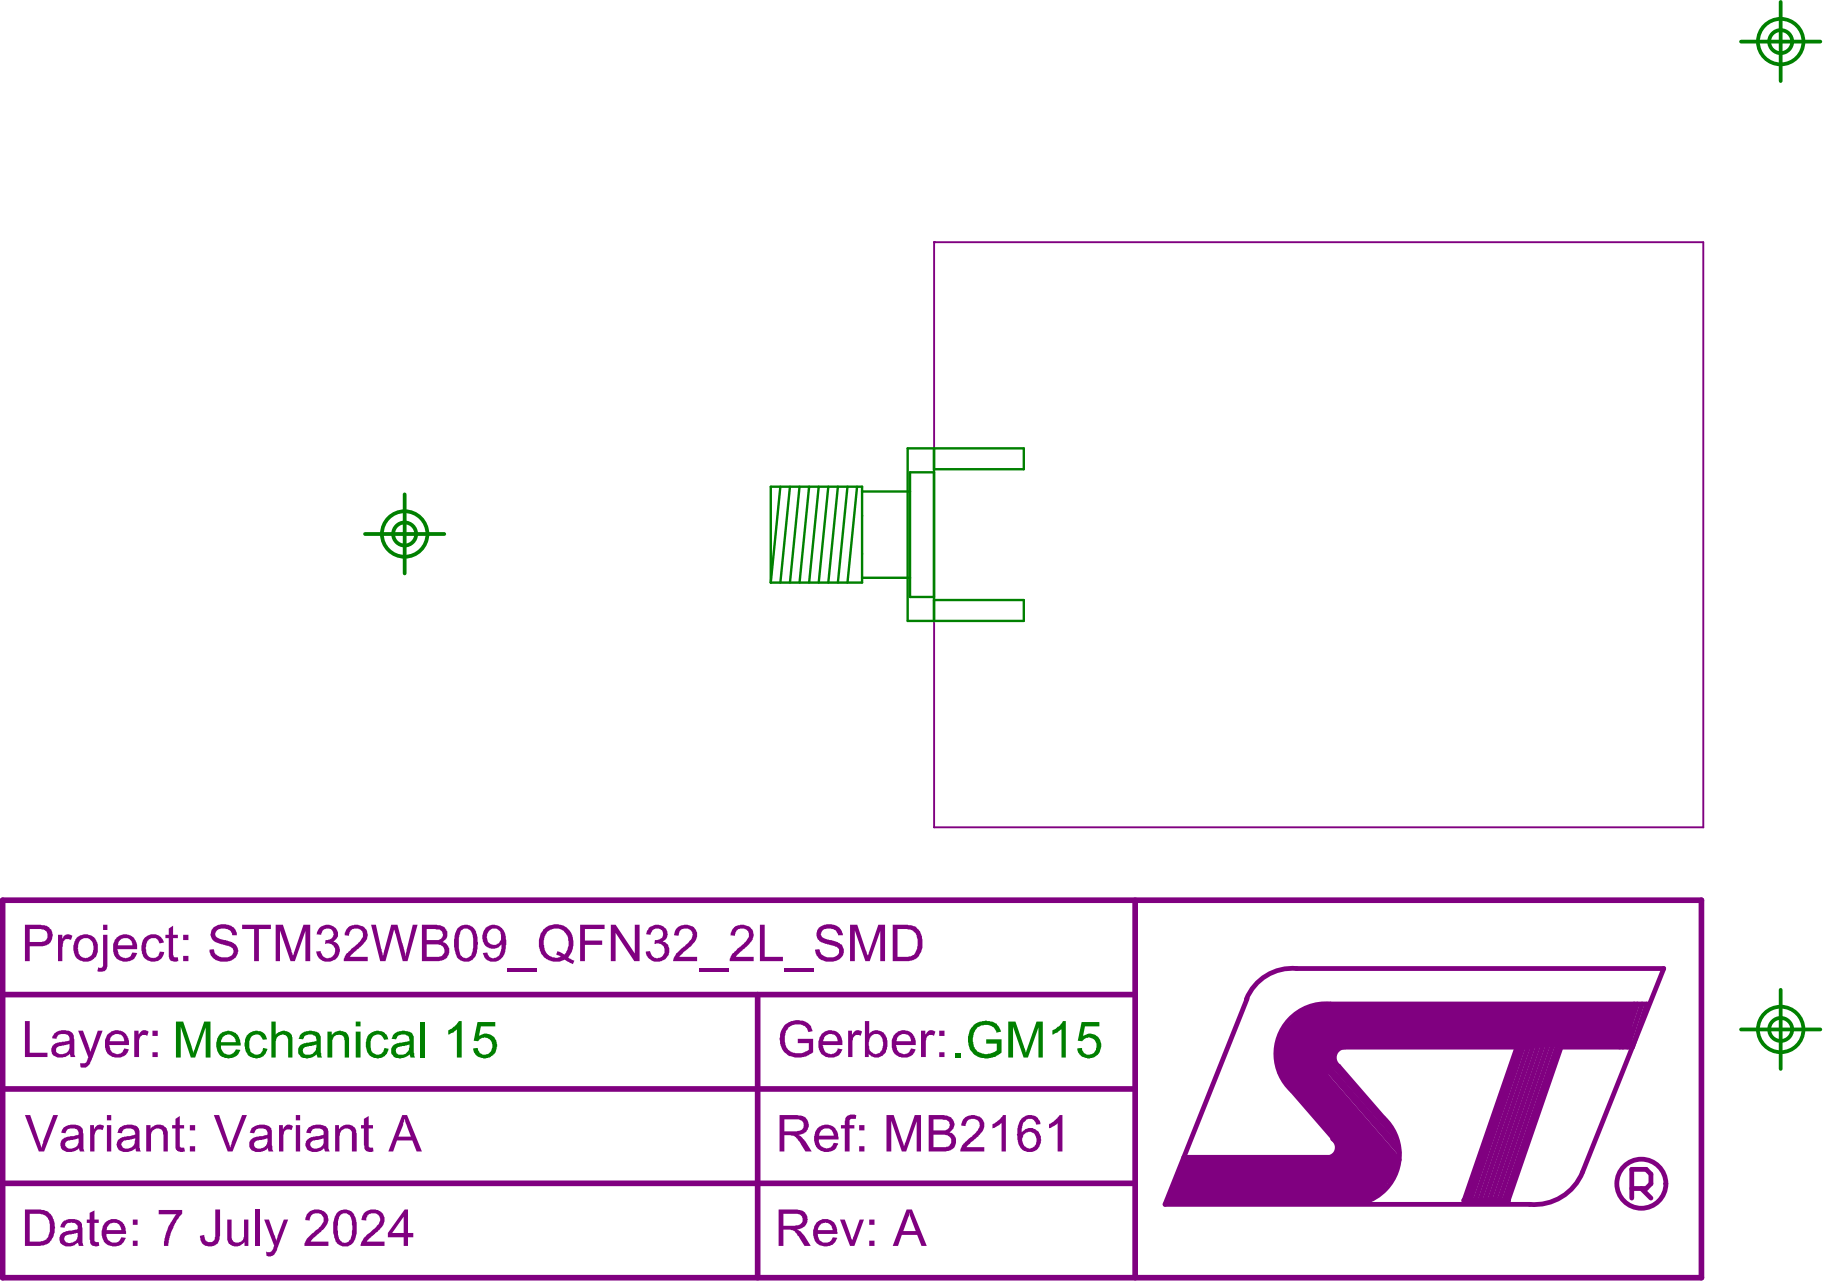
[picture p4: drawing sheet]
<svg xmlns="http://www.w3.org/2000/svg" width="322mm" height="226mm" viewBox="0 0 322 226" stroke-linecap="round" stroke-linejoin="round" font-family="sans-serif">
<g fill="#800080">
<path d="M208.8 204.1h26.2l1.5-2.5 7.3 8.5-2.5 2.3h-35.8z"/>
<path d="M229.1 178.4l4.7-1.3h54.1v7.6h-51.7l-2.3 5.9-4 4.1-4.7-6.2v-5.5z"/>
</g>
<path d="M.5 158.8h299.6v66.6h-299.6zM200.2 158.8v66.6M.5 175.4h199.7M133.6 175.4v50M.5 192.1h199.7M.5 208.7h199.7M258.2 211.8h7.8" fill="none" stroke="#800080" stroke-width="1"/>
<g fill="none" stroke="#800080" stroke-width=".85">
<path d="M220 176.2l-14.5 36.2h64.3M228.7 170.8h64.8l-14.3 35.9M234.7 177.1h55.8l-2.5 7.6h-12.4M288.2 177.1l-2.5 7.6M288.8 177.1l-2.5 7.6M289.6 177.1l-2.5 7.6M225.8 189.3l18 20.8M226.6 189.3l17.7 20.3M226.6 188.4l17.7 20.4M226.9 184.7h43.3M227 188l17.7 20.4M227.5 187.6l17.6 20.4"/>
<path d="M227.9 192.4l10.2 11.7h-29.3M227.9 187.1l17.6 20.4M228.3 186.7l17.7 20.4M228.5 180.2l17.6 20.4M228.7 186.3l17.5 20.2M228.7 185.5l17.7 20.3M228.7 184.6l17.7 20.4M228.7 181.7l17.7 20.3M229.1 184.2l17.7 20.4M229.1 182.9l17.7 20.4M236.1 188.1l7.9 9.1M267.9 183.9l-9.7 27.9"/>
<path d="M268.5 183.9l-9.5 27.7M269 183.9l-9.6 27.7M269.8 183.9l-9.5 27.7M270.7 183.9l-9.6 27.7M271.5 183.9l-9.6 27.7M272.3 183.9l-9.5 27.7M273.2 183.9l-9.6 27.7M274 183.9l-9.5 27.7M274.9 183.9l-9.6 27.7M275.6 183.9l-9.6 27.9"/>
</g>
<g fill="#800080">
<path d="M10.2 164.9h.8v.7a1.15 1.15 0 0 1 1.8-.5l-.3 .7a.87 .87 0 0 0-1-.1 .87 .87 0 0 0-.4 .9l-.1 2.9h-.8z"/>
<path d="M25.5 165.5a2.03 2.03 0 0 1 3.4 .7l-.7 .2a1.16 1.16 0 0 0-1-.9 1.16 1.16 0 0 0-1.2 .7 2.18 2.18 0 0 0 .5 2.7 1.13 1.13 0 0 0 1.7-1.1l.8 .1a2.05 2.05 0 0 1-2.3 1.7 2.05 2.05 0 0 1-1.8-2.2l.1-1 .2-.6z"/>
<path d="M29.8 163.8l.7-.5v1.6h.9v.6h-.9v2.9a.55 .55 0 0 0 .3 .5 .55 .55 0 0 0 .6 0l.1 .6a1.27 1.27 0 0 1-1.6-.3l-.1-.4v-3.3h-.6v-.6h.6z"/>
<path d="M37.7 163.5a2.93 2.93 0 0 1 3.8 .5l.3 .5v.5l-.9-.1a1.36 1.36 0 0 0-1.5-1.1 1.1 1.1 0 0 0-1.3 1.3 2.86 2.86 0 0 0 1.8 .8 3.1 3.1 0 0 1 1.9 1 1.9 1.9 0 0 1-1.9 2.7 2.39 2.39 0 0 1-2.9-1.9v-.2l.7-.1a1.75 1.75 0 0 0 2.3 1.5 1.15 1.15 0 0 0 1.2-1.3 1.76 1.76 0 0 0-1.5-.9l-.5-.1a2.19 2.19 0 0 1-2.1-1.9l.1-.1a1.15 1.15 0 0 1 .5-1.1z"/>
<path d="M42.7 163.1h5.1v.8h-2.1v5.6h-.9v-5.6h-2.1z"/>
<path d="M48.6 163.1h1.3l1.8 5.5 1.8-5.5h1.2v6.4h-.8v-5.3l-1.9 5.3h-.8l-1.8-5.4v5.4h-.8z"/>
<path d="M56.3 163.7a1.91 1.91 0 0 1 2.2-.4 1.91 1.91 0 0 1 1.1 1.8l-.2 .5-.6 .5a1.66 1.66 0 0 1 .8 2.6 2.18 2.18 0 0 1-3.6-.1l-.3-.8h.9a1.28 1.28 0 0 0 1.4 1.2 1.28 1.28 0 0 0 1.1-1.5 1.28 1.28 0 0 0-1.6-1h-.2l.2-.7a1.08 1.08 0 0 0 1.2-.6 1.08 1.08 0 0 0-.3-1.2 1.18 1.18 0 0 0-1.7 .9l-.9-.1z"/>
<path d="M61.4 163.5a2.4 2.4 0 0 1 3 .3 2.11 2.11 0 0 1-.5 2.9l-1.9 1.7-.3 .4h3.2v.7h-4.3a2.56 2.56 0 0 1 1.1-1.7l.5-.6a5.2 5.2 0 0 0 1.7-1.8 1.23 1.23 0 0 0-.9-1.7 1.23 1.23 0 0 0-1.4 1.4l-.8-.1v-.5z"/>
<path d="M65.5 163.1h.8l1.3 5.5 1.4-5.5h1.1l1.1 4 .3 1.5 1.3-5.5h.9l-1.8 6.4h-.9l-1.5-5.5-1.5 5.5h-.9z"/>
<path d="M89.6 170.7h5.1v.6h-5.1z"/>
<path d="M102.3 163.1h4.3v.8h-3.4v2h3v.8h-3v2.8h-.9z"/>
<path d="M107.7 163.1h.9l3.4 5.1v-5.1h.8v6.4h-.9l-3.3-5v5h-.9z"/>
<path d="M114.4 163.7a1.96 1.96 0 0 1 2.1-.5 1.96 1.96 0 0 1 1.3 1.6l-.3 .8-.6 .5a1.67 1.67 0 0 1 .7 2.8 2.14 2.14 0 0 1-2.1 .7 2.14 2.14 0 0 1-1.6-1.6v-.2h.8a1.29 1.29 0 0 0 1.4 1.2 1.29 1.29 0 0 0 1.1-1.5 1.29 1.29 0 0 0-1.4-1.1l-.4 .1 .1-.7a1.14 1.14 0 0 0 1.4-1.4 1.12 1.12 0 0 0-1.3-.6 1.12 1.12 0 0 0-.8 1.1l-.8-.1 .1-.5z"/>
<path d="M119.4 163.7a2.22 2.22 0 0 1 3.4 .4 2.44 2.44 0 0 1-.9 2.7l-1.2 1-.9 1h3.2v.7h-4.3a2.97 2.97 0 0 1 1.2-1.9l1.5-1.4a1.59 1.59 0 0 0 .6-1.8 1.28 1.28 0 0 0-1.2-.6 1.28 1.28 0 0 0-1.1 .8v.5l-.8-.1 .2-.8z"/>
<path d="M123.3 170.7h5.2v.6h-5.2z"/>
<path d="M129.5 163.5a2.4 2.4 0 0 1 3 .3 1.74 1.74 0 0 1-.2 2.4l-1 1.1-1.2 1.1-.3 .4h3.1v.7h-4.2a2.56 2.56 0 0 1 1-1.7l.6-.6a5.2 5.2 0 0 0 1.7-1.8 1.23 1.23 0 0 0-1-1.7 1.23 1.23 0 0 0-1.4 1.4l-.8-.1 .1-.5z"/>
<path d="M134 163.1h.9v5.7h3.2v.7h-4.1z"/>
<path d="M138.3 170.7h5.1v.6h-5.1z"/>
<path d="M144.4 163.6a2.91 2.91 0 0 1 3.9 .4l.4 1-.9-.1a1.75 1.75 0 0 0-2.5-.9 .91 .91 0 0 0-.4 1 .91 .91 0 0 0 .9 .6l.6 .2a3.8 3.8 0 0 1 2.1 .9 1.81 1.81 0 0 1-1.4 2.8 2.73 2.73 0 0 1-3.1-1.1l-.2-.9 .7-.1a1.7 1.7 0 0 0 2.1 1.5 1.21 1.21 0 0 0 1.4-1.5 3.3 3.3 0 0 0-2-.8h-.1a2.13 2.13 0 0 1-1.9-1.6l.1-.8z"/>
<path d="M149.9 163.1h1.3l1.9 5.5 1.8-5.5h1.2v6.4h-.8v-5.3l-1.9 5.3h-.8l-1.8-5.4v5.4h-.9z"/>
<path d="M148.2 215.1h.8l1.3 3.7 1.3-3.7h.8l-1.7 4.7h-.8z"/>
<path d="M149.2 197.1a1.55 1.55 0 0 1 1.8-.4v.7h-.6a.47 .47 0 0 0-.5 .1 .47 .47 0 0 0 0 .5v.5h.8v.6h-.8v4h-.9v-4h-.7v-.6h.7v-.8z"/>
<path d="M156.4 196.7h1.2l1.9 5.5 1.9-5.5h1.1v6.4h-.8v-5.3l-1.9 5.3h-.7l-1.9-5.4v5.4h-.8z"/>
<path d="M170 197.4a2.22 2.22 0 0 1 3.4 .3 2.26 2.26 0 0 1-.8 2.6l-2.1 2h3.1v.8h-4.2a2.85 2.85 0 0 1 1.2-1.9l.6-.6 .2-.1 .9-.9a1.2 1.2 0 0 0 .4-1.4 1.2 1.2 0 0 0-1.2-.8 1.16 1.16 0 0 0-1.2 1.2l-.7-.1v-.3z"/>
<path d="M175.1 198.3l1.1-.8 .7-.8h.5v6.4h-.7v-5l-1.3 .9-.3 .1z"/>
<path d="M185 198.3l1.2-.8 .7-.8h.5v6.4h-.8v-5l-.8 .6-.8 .4z"/>
<path d="M15.8 213.9l.9-.4v1.6h.7v.6h-.7v2.7a.53 .53 0 0 0 .1 .6 .53 .53 0 0 0 .6 .1v.7a1.34 1.34 0 0 1-1.5-.5l-.1-3.6h-.5v-.6h.5z"/>
<path d="M28 213.4h4.1v.7l-.9 1.1-.6 1.1a9.4 9.4 0 0 0-.9 3.5h-.8v-.8a11.2 11.2 0 0 1 2.2-4.8h-3.1z"/>
<path d="M38 213.3h.8l-.1 4.9a1.55 1.55 0 0 1-.6 1.3 1.9 1.9 0 0 1-2.8-.7v-.8l.7-.2a1.1 1.1 0 0 0 1.4 1.3l.4-.3 .2-.6z"/>
<path d="M40.1 215.1h.7v2.6a1.1 1.1 0 0 0 1 1.5 1.34 1.34 0 0 0 1.2-1.6v-2.5h.8v4.7h-.7v-.7a1.8 1.8 0 0 1-2.8 .1l-.2-.4z"/>
<path d="M45.1 213.3h.7v6.5h-.7z"/>
<path d="M46.6 215.1h.8l1.3 3.7 1.4-3.7h.7l-1.8 4.8a2.77 2.77 0 0 1-1 1.6h-1l-.1-.7a.85 .85 0 0 0 1.3-.7l.2-.3z"/>
<path d="M54.5 213.8a2.32 2.32 0 0 1 3.3 .6 2.22 2.22 0 0 1-1.1 2.7l-1.6 1.5-.3 .4h3.1v.8h-4.2a3.2 3.2 0 0 1 1.7-2.5l.1-.1a3.9 3.9 0 0 0 1.6-1.9 1.19 1.19 0 0 0-1.7-1.2 1.1 1.1 0 0 0-.8 1.2l-.8-.1 .3-1z"/>
<path d="M64.4 213.8a2.29 2.29 0 0 1 3 .2 1.9 1.9 0 0 1-.4 2.8l-2.3 2.2h3.1v.8h-4.2a3.2 3.2 0 0 1 1.2-2.1l.7-.6a3.3 3.3 0 0 0 1.6-2.2 1.29 1.29 0 0 0-1.2-.9 1.29 1.29 0 0 0-1.3 .9v.4l-.8-.1 .1-.8z"/>
<path d="M5.2 163.9v2.3h1.8a1.14 1.14 0 0 0 1.3-.9 1.14 1.14 0 0 0-.7-1.3zM4.4 163.1h2.6a2.33 2.33 0 0 1 1.9 .8l.1 .1a2 2 0 0 1-.1 2.2 2 2 0 0 1-2 .7h-1.7v2.6h-.8z"/>
<path d="M14.1 165.9a2.17 2.17 0 0 0 .3 2.9 1.45 1.45 0 0 0 2.1-1.5v-.1a1.42 1.42 0 0 0-1.9-1.6zM13.5 165.4a2.25 2.25 0 0 1 2.7-.3 2.25 2.25 0 0 1 1.1 2.5 2.17 2.17 0 0 1-2.4 2 2.17 2.17 0 0 1-2-2.4l.2-1z"/>
<path d="M18.2 163.1h.7v.9h-.7zM18.2 164.9h.7v4.9a1.24 1.24 0 0 1-1 1.6l-.7-.1 .1-.7a.58 .58 0 0 0 .8 0 .58 .58 0 0 0 .1-.7z"/>
<path d="M21.1 165.8l-.2 .4-.1 .5h2.5a1.27 1.27 0 0 0-.7-1.2 1.27 1.27 0 0 0-1.5 .3zM20.6 165.4a2.18 2.18 0 0 1 2.5-.3 2.18 2.18 0 0 1 1.1 2.2l-3.5 .1v.2a1.42 1.42 0 0 0 .9 1.3 1.42 1.42 0 0 0 1.5-.3l.2-.6 .9 .1a2.05 2.05 0 0 1-2.1 1.5 2.1 2.1 0 0 1-2.1-2.5v-.5l.2-.8z"/>
<path d="M32.3 164.9h.9v.9h-.9zM32.3 168.6h.9v.9h-.9z"/>
<path d="M75.3 163.9v1.9h1.6a.98 .98 0 0 0 1.1-.6 .98 .98 0 0 0-.5-1.2zM75.3 166.6v2.2h2a1.1 1.1 0 0 0 1.1-.9 1.1 1.1 0 0 0-.7-1.2zM74.4 163.1l3.1 .1a1.51 1.51 0 0 1 1.3 1.1 1.51 1.51 0 0 1-.5 1.6l-.2 .3a1.68 1.68 0 0 1 1.2 1.8 1.68 1.68 0 0 1-1.7 1.5h-3.2z"/>
<path d="M81.4 164.1a6.1 6.1 0 0 0 0 4.5 1.13 1.13 0 0 0 1.1 .3 1.13 1.13 0 0 0 .8-1l.1-.5a5.9 5.9 0 0 0-.3-3.1 1.15 1.15 0 0 0-1.7-.2zM80.7 163.8a2 2 0 0 1 2.2-.5 2 2 0 0 1 1.2 1.8l.1 .4a5.9 5.9 0 0 1-.1 2.7 1.94 1.94 0 0 1-2.1 1.4 1.94 1.94 0 0 1-1.7-1.8 5.4 5.4 0 0 1 .4-4z"/>
<path d="M86.2 164.3a1.35 1.35 0 0 0-.3 1.2 1.25 1.25 0 0 0 1.5 1.2 1.25 1.25 0 0 0 1-1.6 1.19 1.19 0 0 0-.8-1.3 1.19 1.19 0 0 0-1.4 .5zM85.7 163.6a2.17 2.17 0 0 1 2.3-.3 2.17 2.17 0 0 1 1.2 2.1 5.3 5.3 0 0 1-.2 2.9 1.9 1.9 0 0 1-1 1.1 1.89 1.89 0 0 1-2.8-1.3l.7-.1a1.16 1.16 0 0 0 .8 1 1.16 1.16 0 0 0 1.3-.4 3.1 3.1 0 0 0 .5-2.1 1.83 1.83 0 0 1-2 .8 1.83 1.83 0 0 1-1.4-1.7 3.2 3.2 0 0 1 .6-2z"/>
<path d="M96.5 164.4a3.2 3.2 0 0 0 .4 4.2l1 .3 1-.1-.8-.4 .3-.6 1.1 .6a2.97 2.97 0 0 0-.2-4.3 2.36 2.36 0 0 0-2.8 .3zM95.8 164a3.1 3.1 0 0 1 3.8-.6 3.1 3.1 0 0 1 1.5 3.6l-.2 .8-.7 1.1 1.1 .6-.2 .5-1.5-.7-.1 .1a3.1 3.1 0 0 1-4.4-3.2 3.9 3.9 0 0 1 .7-2.2z"/>
<path d="M158.3 163.9v4.9h1.5a1.71 1.71 0 0 0 1.9-1.4 3.6 3.6 0 0 0-.3-2.9l-.8-.5zM157.5 163.1h2.4a2.66 2.66 0 0 1 2.7 2.1 3.7 3.7 0 0 1-1.2 4l-1.1 .3h-2.8z"/>
<path d="M138.2 214.1v2.1h2a1.33 1.33 0 0 0 1.4-1 1.05 1.05 0 0 0-1.4-1.1zM137.3 213.3h3.1a1.9 1.9 0 0 1 1.9 1.1 1.75 1.75 0 0 1-1.7 2.4l1.1 .9 1.3 2.1h-1.1l-.8-1.5-.4-.3a1.46 1.46 0 0 0-1.4-1.1h-1.1v2.9h-.9z"/>
<path d="M144.6 216.1l-.3 .9h2.6a1.33 1.33 0 0 0-1.6-1.3l-.3 .1zM144 215.6a2.17 2.17 0 0 1 2.6-.3 2.17 2.17 0 0 1 1.1 2.4h-3.5h.1a1.34 1.34 0 0 0 1.1 1.5 1.34 1.34 0 0 0 1.5-1l.8 .1a2.11 2.11 0 0 1-2.9 1.4 2.12 2.12 0 0 1-1.4-1.8v-.9z"/>
<path d="M153.3 215.1h1v.9h-1zM153.3 218.8h1v1h-1z"/>
<path d="M160.3 214v.4l-1 2.7h2.2zM159.9 213.3h.9l2.7 6.5h-1l-.7-2h-2.7l-.7 2h-.9z"/>
<path d="M138.4 197.4v2.2h1.9a1.29 1.29 0 0 0 1.4-.9 1.08 1.08 0 0 0-1.3-1.3zM137.5 196.7h3.1a1.88 1.88 0 0 1 1.9 1.1 1.69 1.69 0 0 1-1.4 2.4h-.3l.4 .2 .6 .6 1.4 2.1h-1.1l-1.1-1.8a2.1 2.1 0 0 0-1.5-1.1h-1.1v2.9h-.9z"/>
<path d="M144.9 199.4l-.5 .9h2.7a1.27 1.27 0 0 0-.8-1.2 1.27 1.27 0 0 0-1.4 .3zM144.2 199a2.21 2.21 0 0 1 3.6 1l.1 1h-3.5a1.34 1.34 0 0 0 .9 1.5 1.34 1.34 0 0 0 1.6-.6l.2-.3 .7 .1a2.15 2.15 0 0 1-3.6 .9 3.1 3.1 0 0 1 0-3.6z"/>
<path d="M151.5 198.5h1v.9h-1zM151.5 202.2h1v.9h-1z"/>
<path d="M164.7 197.4v2h1.6a.98 .98 0 0 0 1.1-.7 .98 .98 0 0 0-.5-1.2zM164.7 200.2v2.1h1.8a1.11 1.11 0 0 0 1.3-1.1 1.11 1.11 0 0 0-1.3-1zM163.8 196.7h2.5a1.85 1.85 0 0 1 2.1 1.7l-.3 .7-.7 .6a1.68 1.68 0 0 1 1 2.6 2.4 2.4 0 0 1-1.9 .8h-2.7z"/>
<path d="M180.1 197.4a1.97 1.97 0 0 1 3.4 .6v.3l-.7 .1a1.08 1.08 0 0 0-.9-1.1 1.08 1.08 0 0 0-1.2 .6l-.1 .1-.3 .6-.1 1.2a1.81 1.81 0 0 1 1.8-.8 1.81 1.81 0 0 1 1.5 1.3 2.14 2.14 0 0 1-2.4 2.9 2.11 2.11 0 0 1-1.6-2 5.2 5.2 0 0 1 .6-3.8zM180.6 200.1a1.6 1.6 0 0 0 1.1 2.5 1.6 1.6 0 0 0 .5-2.8h-.1a1.07 1.07 0 0 0-1.5 .3z"/>
<path d="M5.2 214.1v4.9h1.6a1.74 1.74 0 0 0 1.9-1.5 3.1 3.1 0 0 0-.7-3.1l-.9-.3zM4.4 213.3h2.5a2.46 2.46 0 0 1 2.6 1.8 4.2 4.2 0 0 1-.8 4.1l-.5 .3-1.1 .3h-2.7z"/>
<path d="M11.5 218a.86 .86 0 0 0 .1 1.1 .86 .86 0 0 0 1.1 .1 1.33 1.33 0 0 0 1-1.8zM11 215.6a2.7 2.7 0 0 1 3-.3l.3 .2 .2 .4v3.4l.2 .5h-.7l-.2-.6a2.15 2.15 0 0 1-3.2-.1 1.3 1.3 0 0 1 1.1-1.9l.4-.1 1.4-.2a.7 .7 0 0 0 .2-.8 .7 .7 0 0 0-.7-.4l-.5-.1a1.05 1.05 0 0 0-.9 .4l-.2 .6-.7-.1z"/>
<path d="M19.2 216l-.3 .6-.1 .4h2.6a1.27 1.27 0 0 0-.8-1.3 1.27 1.27 0 0 0-1.4 .3zM18.5 215.6a2.22 2.22 0 0 1 2.5-.4 2.22 2.22 0 0 1 1.2 2.2v.3h-3.4a1.34 1.34 0 0 0 .8 1.4 1.34 1.34 0 0 0 1.6-.5l.2-.4 .8 .1a2.04 2.04 0 0 1-2.9 1.4 2.12 2.12 0 0 1-1.4-1.8v-.8l.2-.7z"/>
<path d="M23.4 215.1h.9v.9h-.9zM23.4 218.8h.9v1h-.9z"/>
<path d="M60.1 214.2l-.1 .2a6.7 6.7 0 0 0-.3 3.8l.1 .1a1.06 1.06 0 0 0 .8 .9 1.06 1.06 0 0 0 1.1-.5 5.9 5.9 0 0 0 .3-3.5 1.23 1.23 0 0 0-1.9-1zM59.4 214a1.94 1.94 0 0 1 3.3 .7 6.5 6.5 0 0 1-.3 4.3 1.89 1.89 0 0 1-2.1 .8 1.89 1.89 0 0 1-1.4-1.8 5.5 5.5 0 0 1 .5-4z"/>
<path d="M71.2 214.6l-2 2.9h2zM71.4 213.3h.6v4.2h.9v.7h-.9v1.6h-.8v-1.6h-2.8v-.7z"/>
</g>
<path d="M287.8 209.6h2.6l.8-.8v-1.7l-.8-.8h-2.6v5M289.5 209.6l1.7 1.7" fill="none" stroke="#800080" stroke-width=".85"/>
<g fill="#800080">
<path d="M4.4 180.1h.8v5.6h3.2v.8h-4z"/>
<path d="M13.8 181.8h.8l1.4 3.8 1.3-3.8h.8l-1.9 5a1.9 1.9 0 0 1-1.3 1.5l-.7-.1-.1-.6a1.06 1.06 0 0 0 1.5-1z"/>
<path d="M23.7 181.8h.7v.8a1.11 1.11 0 0 1 1.8-.6l-.2 .7a.91 .91 0 0 0-1 0 .91 .91 0 0 0-.5 .9v2.9h-.8z"/>
<path d="M138.5 180.7l.3-.2a3.1 3.1 0 0 1 4.3 .6l.2 .8-.7 .2a1.66 1.66 0 0 0-2-1.4 1.97 1.97 0 0 0-2 1.4 3.4 3.4 0 0 0 .4 3.1 3.1 3.1 0 0 0 3.7 0v-1.2h-2v-.8h2.7v2.4a4 4 0 0 1-4.5 .4 3.7 3.7 0 0 1-1.2-3.9l.2-.6z"/>
<path d="M149.6 181.8h.7v.8a1.11 1.11 0 0 1 1.8-.6l-.3 .7a.8 .8 0 0 0-.9-.1 .8 .8 0 0 0-.5 .8v3.1h-.8z"/>
<path d="M162.5 181.8h.7v.8a1.11 1.11 0 0 1 1.8-.6l-.3 .7a.8 .8 0 0 0-.9-.1 .8 .8 0 0 0-.4 .8l-.1 3.1h-.8z"/>
<path d="M4.4 196.7h.9l2 5.7 2.1-5.7h.8l-2.4 6.4h-.9z"/>
<path d="M15.9 198.5h.7v.6a1.19 1.19 0 0 1 1.8-.5l-.3 .8a.83 .83 0 0 0-.9-.1 .83 .83 0 0 0-.5 .8v3h-.8z"/>
<path d="M25.8 198.5h.8v.6a1.63 1.63 0 0 1 1.8-.7 1.63 1.63 0 0 1 1.2 1.5v3.2h-.8v-2.9a1.02 1.02 0 0 0-.9-1.1 1.3 1.3 0 0 0-1.3 1.5v2.5h-.8z"/>
<path d="M31 197.4l.7-.5v1.6h.8v.6h-.8v2.7a.54 .54 0 0 0 .2 .6 .54 .54 0 0 0 .6 0l.1 .7a1.57 1.57 0 0 1-1.6-.3v-3.7h-.6v-.6h.6z"/>
<path d="M37.7 196.7h.9l2 5.7 2.1-5.7h.9l-2.6 6.4h-.8z"/>
<path d="M49.2 198.5h.7v.6a1.15 1.15 0 0 1 1.8-.5l-.3 .8a.8 .8 0 0 0-.9-.1 .8 .8 0 0 0-.4 .8l-.1 3h-.8z"/>
<path d="M59.1 198.5h.7v.6a1.82 1.82 0 0 1 2.9 0l.2 .8v3.2h-.8v-2.8a1.08 1.08 0 0 0-.9-1.2 1.08 1.08 0 0 0-1.2 .8l-.1 3.2h-.8z"/>
<path d="M64.2 197.4l.8-.5v1.6h.8v.6h-.8v2.7a.54 .54 0 0 0 .2 .6 .54 .54 0 0 0 .6 0l.1 .7a1.3 1.3 0 0 1-1.6-.6l-.1-3.4h-.5v-.6h.5z"/>
<path d="M10.1 184.8a.7 .7 0 0 0-.2 .8 .7 .7 0 0 0 .8 .3 1.34 1.34 0 0 0 1.5-1.7l-1.7 .3zM9.6 182.3a2.59 2.59 0 0 1 3.3 0l.2 1v2.7l.2 .5h-.9l-.1-.6a2.26 2.26 0 0 1-3 .1 1.33 1.33 0 0 1 1-2.1l1.8-.3a.61 .61 0 0 0-.1-1 1.61 1.61 0 0 0-1.9 .1l-.1 .5h-.8v-.3z"/>
<path d="M19.7 182.7l-.2 .5-.1 .5h2.5a1.27 1.27 0 0 0-.8-1.3 1.27 1.27 0 0 0-1.4 .3zM19.1 182.3a2.19 2.19 0 0 1 2.6-.3 2.19 2.19 0 0 1 1 2.3h-3.4l.1 .3a1.28 1.28 0 0 0 1.1 1.3 1.28 1.28 0 0 0 1.4-1l.8 .2a2.18 2.18 0 0 1-3.6 .8 2.92 2.92 0 0 1 0-3.5z"/>
<path d="M26.9 181.8h.9v.9h-.9zM26.9 185.6h.9v.9h-.9z"/>
<path d="M145.5 182.7l-.3 1h2.6a1.34 1.34 0 0 0-1.6-1.3zM145 182.3a2.18 2.18 0 0 1 2.5-.3 2.18 2.18 0 0 1 1.1 2.3h-3.5a1.47 1.47 0 0 0 1.7 1.6 1.02 1.02 0 0 0 .9-1l.9 .3a2.21 2.21 0 0 1-3.6 .7 3.1 3.1 0 0 1 0-3.6z"/>
<path d="M153.7 182.6a2.38 2.38 0 0 0 0 2.9 1.14 1.14 0 0 0 1.9-.6 2.04 2.04 0 0 0-.6-2.4l-.7-.1zM152.6 180.1h.7v2.3a1.77 1.77 0 0 1 1.9-.6 1.77 1.77 0 0 1 1.3 1.6 2.75 2.75 0 0 1-.6 2.6 1.75 1.75 0 0 1-2.7-.1v.6h-.6z"/>
<path d="M158.5 182.7l-.3 .5-.1 .5h2.6a1.27 1.27 0 0 0-.8-1.3 1.27 1.27 0 0 0-1.4 .3zM157.9 182.3a2.19 2.19 0 0 1 2.5-.3 2.19 2.19 0 0 1 1.1 2.3h-3.4v.3a1.28 1.28 0 0 0 1.2 1.3 1.28 1.28 0 0 0 1.4-1l.8 .2a2.18 2.18 0 0 1-3.6 .8 3.1 3.1 0 0 1 0-3.6z"/>
<path d="M165.7 181.8h.9v.9h-.9zM165.7 185.6h.9v.9h-.9z"/>
<path d="M11.7 201.4a.82 .82 0 0 0 .1 1 .82 .82 0 0 0 .9 .2 1.31 1.31 0 0 0 1.2-1.5v-.4l-.6 .3-1.3 .2zM11.2 199a2.63 2.63 0 0 1 3.2-.1l.2 .4 .1 .7v2.7l.2 .4h-.8l-.1-.6a2.22 2.22 0 0 1-3.1 .2 1.41 1.41 0 0 1 1.1-2.2l1.7-.3a.61 .61 0 0 0-.1-.9 1.61 1.61 0 0 0-1.8 .1l-.2 .5-.8-.1z"/>
<path d="M18.9 196.7h.7v.9h-.7zM18.9 198.5h.7v4.6h-.7z"/>
<path d="M21.5 201.5a.86 .86 0 0 0 .3 1 .86 .86 0 0 0 .9 0l.5-.1 .4-.4 .2-.3v-1l-1 .4-.9 .1zM21.1 199a2.75 2.75 0 0 1 3.3-.1l.2 .5v1.9a2.28 2.28 0 0 0 .3 1.8h-.9l-.2-.6a2.12 2.12 0 0 1-3 .1 1.4 1.4 0 0 1 1.2-2.1l1.4-.3a.31 .31 0 0 0 .4-.1 .31 .31 0 0 0 0-.4 1 1 0 0 0-1.4-.6h-.3a.75 .75 0 0 0-.6 .8l-.8-.1z"/>
<path d="M33.5 198.5h.9v.9h-.9zM33.5 202.2h.9v.9h-.9z"/>
<path d="M44.9 201.5a.77 .77 0 0 0 .1 .9 .77 .77 0 0 0 .8 .2 1.44 1.44 0 0 0 1.4-1.5v-.4l-.6 .3-1.3 .2zM44.4 199a2.75 2.75 0 0 1 3.3-.1l.3 .5v2.6v.8l.2 .3h-.8l-.1-.6a2.19 2.19 0 0 1-3.1 .2 1.41 1.41 0 0 1 0-1.6 1.41 1.41 0 0 1 1.4-.6l1.4-.3a.61 .61 0 0 0-.1-.9 1.68 1.68 0 0 0-1.7 0l-.4 .6-.7-.1z"/>
<path d="M52.2 196.7h.7v.9h-.7zM52.2 198.5h.7v4.6h-.7z"/>
<path d="M54.9 201.4a.83 .83 0 0 0 .1 1 .83 .83 0 0 0 1.1 .1 1.33 1.33 0 0 0 1-1.8l-.9 .4-1 .1zM54.4 199a2.79 2.79 0 0 1 3.2-.2l.3 .7v1.7a2.67 2.67 0 0 0 .3 1.9h-.9l-.1-.6a2.12 2.12 0 0 1-3.1 .1 1.4 1.4 0 0 1 1.2-2.1l1.4-.3a.42 .42 0 0 0 .4-.2 .42 .42 0 0 0 0-.4 1.39 1.39 0 0 0-2-.2l-.3 .5-.8-.1z"/>
<path d="M71.4 197.4l-.4 1.2-.7 1.9h2.2zM71 196.7h.8l2.6 6.4h-.9l-.8-1.9h-2.7l-.7 1.9h-.8z"/>
</g>
<g fill="none" stroke="#800080" stroke-width=".85">
<path d="M228.7 170.8a8.7 8.7 0 0 0-8.9 5.5M234.7 177.1a8.8 8.8 0 0 0-8.9 5.2 8.8 8.8 0 0 0 2.1 10.1M237.3 184.7a1.89 1.89 0 0 0-1.8 1.2 1.89 1.89 0 0 0 .6 2.2M244 197.2a8.8 8.8 0 0 1-3.5 14.9M235.1 200.9a1.82 1.82 0 0 1 .6 2.2 1.82 1.82 0 0 1-2 1.1M279.2 206.7a9.1 9.1 0 0 1-9.4 5.7"/>
<circle cx="289.5" cy="208.8" r="4.3"/>
</g>
<circle cx="231.3" cy="207.6" r=".85" fill="#800080"/>
<path d="M300.4 42.7v103.2h-135.6M164.8 145.9h.1" fill="none" stroke="#800080" stroke-width=".33"/>
<circle cx="164.8" cy="42.7" r=".17" fill="#800080"/>
<path d="M164.8 42.7h135.6" fill="none" stroke="#800080" stroke-width=".33"/>
<circle cx="164.8" cy="42.7" r=".17" fill="#800080"/>
<path d="M164.8 42.7v103.2M300.4 145.9h.1" fill="none" stroke="#800080" stroke-width=".33"/>
<path d="M307.1 7.3h14M314.1 .3v14M64.4 94.2h14M71.4 87.2v14M314.1 174.6v13.9M307.1 181.6h14" fill="none" stroke="#008000" stroke-width=".67"/>
<g fill="none" stroke="#008000" stroke-width=".42">
<path d="M164.7 79.1v30.4M136 85.8h16.1v17h-16.1zM137.6 85.8l-1.6 17M139.3 85.8l-1.7 17M141 85.8l-1.7 17M142.7 85.8l-1.7 17M144.4 85.8l-1.7 17M146.1 85.8l-1.7 17M147.8 85.8l-1.7 17M149.5 85.8l-1.7 17M151.2 85.8l-1.7 17M152.1 86.7h8.4"/>
<path d="M164.7 82.8h15.9v-3.7h-20.5v30.4h20.5v-3.7h-15.9M164.7 83.3h-4.2v22h4.2M152.1 101.9h8.4"/>
</g>
<g fill="#008000">
<path d="M31 180.2h1.3l1.8 5.5 1.9-5.5h1.1v6.3h-.8v-5.3l-1.9 5.3h-.7l-1.8-5.4v5.4h-.9z"/>
<path d="M43.6 182.6a1.97 1.97 0 0 1 2-.8 1.97 1.97 0 0 1 1.5 1.5l-.8 .1a1.16 1.16 0 0 0-1.1-.9 1.16 1.16 0 0 0-1.1 1l-.1 1.3a1.27 1.27 0 0 0 .7 1.1 1.27 1.27 0 0 0 1.4-.2l.3-.9 .8 .2a2 2 0 0 1-2.2 1.7 2 2 0 0 1-1.8-2v-1.3z"/>
<path d="M47.9 180.2h.7v2.3a1.7 1.7 0 0 1 2.9 .2l.1 3.8h-.8v-2.9a.97 .97 0 0 0-.5-1 .97 .97 0 0 0-1.1 .1l-.4 .4-.2 .6v2.8h-.7z"/>
<path d="M57.8 182h.7v.6a1.73 1.73 0 0 1 2.9 0l.2 .4v3.5h-.8v-2.8a1.1 1.1 0 0 0-1-1.2 1.1 1.1 0 0 0-1.2 1.1v2.9h-.8z"/>
<path d="M65 182.5a2.01 2.01 0 0 1 3.5 .8l-.8 .1a1.16 1.16 0 0 0-1.1-.9 1.16 1.16 0 0 0-1.1 1 2.93 2.93 0 0 0 .3 2.3h.2a1.18 1.18 0 0 0 1.8-1l.8 .2a2 2 0 0 1-2.1 1.7 2 2 0 0 1-1.9-1.9 2.81 2.81 0 0 1 .4-2.3z"/>
<path d="M74.2 180.2h.8v6.3h-.8z"/>
<path d="M79.1 181.7a3.8 3.8 0 0 0 1.8-1.6h.5v6.4h-.8v-5l-.5 .6-.9 .4h-.1z"/>
<path d="M84.2 180.3h3.2v.7h-2.6l-.3 1.7a2.01 2.01 0 0 1 2.5 .1 2.01 2.01 0 0 1 .5 2.4 2.08 2.08 0 0 1-2.1 1.5 2.08 2.08 0 0 1-1.9-1.8h.7a1.33 1.33 0 0 0 1.5 1.1 1.33 1.33 0 0 0 1.2-1.5 1.38 1.38 0 0 0-.9-1.4 1.38 1.38 0 0 0-1.6 .5h-.8z"/>
<path d="M168.5 185.7h1v.8h-1z"/>
<path d="M171.8 180.8a3.2 3.2 0 0 1 4.4 .2l.4 1-.8 .1a1.9 1.9 0 0 0-1.5-1.3 2.3 2.3 0 0 0-2.5 1.5 2.93 2.93 0 0 0 .7 3.2 2.78 2.78 0 0 0 3.3-.2v-1.2h-1.8v-.8h2.7l-.1 2.4a3.6 3.6 0 0 1-5.6-.8 4.1 4.1 0 0 1 .4-3.7z"/>
<path d="M177.8 180.2h1.3l1.9 5.5 1.8-5.5h1.1v6.3h-.7v-5.3l-1.9 5.3h-.7l-1.9-5.4v5.4h-.9z"/>
<path d="M185.6 181.7l1.2-.7 .7-.9h.5v6.4h-.8v-5l-.6 .6-.8 .4h-.2z"/>
<path d="M190.8 180.3h3.1v.7h-2.5l-.4 1.7a2.04 2.04 0 0 1 2.6 .2 2.04 2.04 0 0 1 .4 2.5 2.07 2.07 0 0 1-2.2 1.3 2.07 2.07 0 0 1-1.8-1.8l.8-.1a1.32 1.32 0 0 0 1.5 1.2 1.32 1.32 0 0 0 1.1-1.5 1.11 1.11 0 0 0-.4-1.1 1.42 1.42 0 0 0-2.1 .3l-.8-.1z"/>
<path d="M39.2 183l-.2 .8h2.6a1.12 1.12 0 0 0-.5-1 1.23 1.23 0 0 0-1.9 .2zM38.9 182.3a2.22 2.22 0 0 1 2.5-.2 2.22 2.22 0 0 1 1.1 2.2l-3.5 .1a1.36 1.36 0 0 0 1 1.6 1.36 1.36 0 0 0 1.6-.9l.8 .1a2.12 2.12 0 0 1-2.1 1.5 2.2 2.2 0 0 1-2.2-2.5l.2-1z"/>
<path d="M53.4 185a.77 .77 0 0 0 .2 .9 .77 .77 0 0 0 .9 .1 1.31 1.31 0 0 0 1.2-1.2l.1-.5-2 .4zM53.1 182.4a2.62 2.62 0 0 1 3.2-.1l.3 .5v2.9l.1 .6 .1 .2h-.8l-.1-.5a2.51 2.51 0 0 1-3 .3 1.44 1.44 0 0 1-.2-1.6 1.44 1.44 0 0 1 1.3-.8l1.7-.2a.89 .89 0 0 0-.8-1.2h-.5a1.04 1.04 0 0 0-1 .8l-.7-.1z"/>
<path d="M62.7 180.2h.9v.8h-.9zM62.7 182h.9v4.5h-.9z"/>
<path d="M69.9 185a.77 .77 0 0 0 .1 .9 .77 .77 0 0 0 .9 .1 1.31 1.31 0 0 0 1.2-1.2l.1-.5-2 .4zM69.4 182.5a2.61 2.61 0 0 1 3.3-.2l.3 .5v2.9l.1 .6 .1 .2h-.8l-.1-.5a2.51 2.51 0 0 1-3 .3 1.44 1.44 0 0 1-.2-1.6 1.44 1.44 0 0 1 1.3-.8l1.7-.2a.89 .89 0 0 0-.8-1.2h-.5a1.04 1.04 0 0 0-.9 .8l-.8-.1z"/>
</g>
<g fill="none" stroke="#008000" stroke-width=".67">
<circle cx="314.1" cy="7.3" r="4"/>
<circle cx="314.1" cy="7.3" r="2.03"/>
<circle cx="71.4" cy="94.2" r="4"/>
<circle cx="71.4" cy="94.2" r="2.03"/>
<circle cx="314.1" cy="181.6" r="4"/>
<circle cx="314.1" cy="181.6" r="2.03"/>
</g>
</svg>
